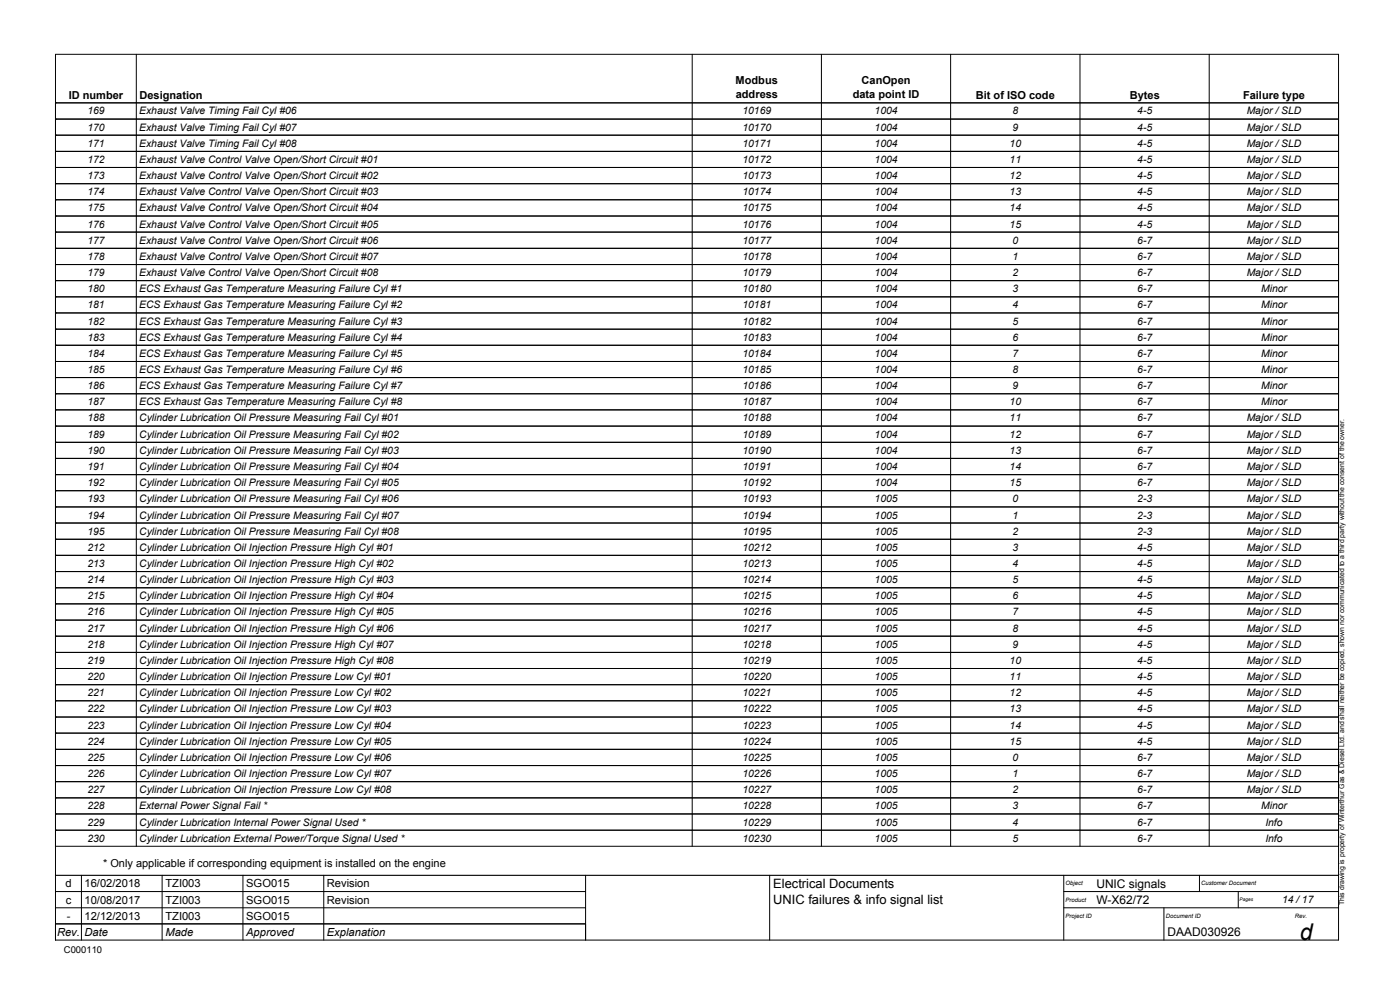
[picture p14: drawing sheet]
<svg xmlns="http://www.w3.org/2000/svg" width="420mm" height="297mm" viewBox="0 0 420 297" stroke-linecap="round" stroke-linejoin="round" font-family="sans-serif">
<defs><g id="words">
<text font-size="6.9" x="390.1" y="282">d</text>
<g font-size="3.9">
<text x="232.1" y="266.4">Electrical Documents</text>
<text x="232.1" y="271.2">UNIC failures &amp; info signal list</text>
</g>
<g font-size="3.6">
<text x="329" y="266.3">UNIC signals</text>
<text x="329" y="271.2">W-X62/72</text>
<text x="350.4" y="280.8">DAAD030926</text>
</g>
<g font-size="3.3">
<text x="20.6" y="29.6">ID number</text>
<text x="41.9" y="29.6">Designation</text>
<text x="220.8" y="25.1">Modbus</text>
<text x="220.8" y="29.3">address</text>
<text x="255.9" y="29.3">data point ID</text>
<text x="258.6" y="25.1">CanOpen</text>
<text x="292.9" y="29.6">Bit of ISO code</text>
<text x="339.1" y="29.6">Bytes</text>
<text x="373.1" y="29.6">Failure type</text>
<text x="30.9" y="260.1">* Only applicable if corresponding equipment is installed on the engine</text>
<text x="19.7" y="266.2">d</text>
<text x="25.4" y="266.2">16/02/2018</text>
<text x="49.6" y="266.2">TZI003</text>
<text x="73.9" y="266.2">SGO015</text>
<text x="98.1" y="266.2">Revision</text>
<text x="19.7" y="271.1">c</text>
<text x="20" y="275.9">-</text>
<text x="25.4" y="275.9">12/12/2013</text>
<text x="25.4" y="271.1">10/08/2017</text>
<text x="49.6" y="275.9">TZI003</text>
<text x="49.6" y="271.1">TZI003</text>
<text x="73.9" y="275.9">SGO015</text>
<text x="73.9" y="271.1">SGO015</text>
<text x="98.1" y="271.1">Revision</text>
<text x="17.1" y="280.8">Rev. Date</text>
<text x="49.6" y="280.8">Made</text>
<text x="73.9" y="280.8">Approved</text>
<text x="98.1" y="280.8">Explanation</text>
</g>
<g font-size="3.1">
<text x="26.2" y="34.3">169</text>
<text x="41.8" y="34.3">Exhaust Valve Timing Fail Cyl #06</text>
<text x="222.8" y="34.3">10169</text>
<text x="262.5" y="34.3">1004</text>
<text x="303.9" y="34.3">8</text>
<text x="341.3" y="34.3">4-5</text>
<text x="374.2" y="34.3">Major / SLD</text>
<text x="26.2" y="39.2">170</text>
<text x="41.8" y="39.2">Exhaust Valve Timing Fail Cyl #07</text>
<text x="222.8" y="39.2">10170</text>
<text x="262.5" y="39.2">1004</text>
<text x="303.9" y="39.2">9</text>
<text x="341.3" y="39.2">4-5</text>
<text x="374.2" y="39.2">Major / SLD</text>
<text x="26.2" y="44">171</text>
<text x="41.8" y="44">Exhaust Valve Timing Fail Cyl #08</text>
<text x="222.8" y="44">10171</text>
<text x="262.5" y="44">1004</text>
<text x="303" y="44">10</text>
<text x="341.3" y="44">4-5</text>
<text x="374.2" y="44">Major / SLD</text>
<text x="26.2" y="48.9">172</text>
<text x="26.2" y="53.7">173</text>
<text x="41.8" y="48.9">Exhaust Valve Control Valve Open/Short Circuit #01</text>
<text x="41.8" y="53.7">Exhaust Valve Control Valve Open/Short Circuit #02</text>
<text x="222.8" y="48.9">10172</text>
<text x="222.8" y="53.7">10173</text>
<text x="262.5" y="48.9">1004</text>
<text x="262.5" y="53.7">1004</text>
<text x="303" y="48.9">11</text>
<text x="303" y="53.7">12</text>
<text x="341.3" y="48.9">4-5</text>
<text x="341.3" y="53.7">4-5</text>
<text x="374.2" y="48.9">Major / SLD</text>
<text x="374.2" y="53.7">Major / SLD</text>
<text x="26.2" y="58.6">174</text>
<text x="41.8" y="58.6">Exhaust Valve Control Valve Open/Short Circuit #03</text>
<text x="222.8" y="58.6">10174</text>
<text x="262.5" y="58.6">1004</text>
<text x="303" y="58.6">13</text>
<text x="341.3" y="58.6">4-5</text>
<text x="374.2" y="58.6">Major / SLD</text>
<text x="26.2" y="63.4">175</text>
<text x="41.8" y="63.4">Exhaust Valve Control Valve Open/Short Circuit #04</text>
<text x="222.8" y="63.4">10175</text>
<text x="262.5" y="63.4">1004</text>
<text x="303" y="63.4">14</text>
<text x="341.3" y="63.4">4-5</text>
<text x="374.2" y="63.4">Major / SLD</text>
<text x="26.2" y="68.3">176</text>
<text x="41.8" y="68.3">Exhaust Valve Control Valve Open/Short Circuit #05</text>
<text x="222.8" y="68.3">10176</text>
<text x="262.5" y="68.3">1004</text>
<text x="303" y="68.3">15</text>
<text x="341.3" y="68.3">4-5</text>
<text x="374.2" y="68.3">Major / SLD</text>
<text x="26.2" y="73.1">177</text>
<text x="26.2" y="78">178</text>
<text x="41.8" y="73.1">Exhaust Valve Control Valve Open/Short Circuit #06</text>
<text x="41.8" y="78">Exhaust Valve Control Valve Open/Short Circuit #07</text>
<text x="222.8" y="73.1">10177</text>
<text x="222.8" y="78">10178</text>
<text x="262.5" y="73.1">1004</text>
<text x="262.5" y="78">1004</text>
<text x="303.9" y="73.1">0</text>
<text x="303.9" y="78">1</text>
<text x="341.3" y="73.1">6-7</text>
<text x="341.3" y="78">6-7</text>
<text x="374.2" y="73.1">Major / SLD</text>
<text x="374.2" y="78">Major / SLD</text>
<text x="26.2" y="82.8">179</text>
<text x="41.8" y="82.8">Exhaust Valve Control Valve Open/Short Circuit #08</text>
<text x="222.8" y="82.8">10179</text>
<text x="262.5" y="82.8">1004</text>
<text x="303.9" y="82.8">2</text>
<text x="341.3" y="82.8">6-7</text>
<text x="374.2" y="82.8">Major / SLD</text>
<text x="26.2" y="87.7">180</text>
<text x="41.8" y="87.7">ECS Exhaust Gas Temperature Measuring Failure Cyl #1</text>
<text x="222.8" y="87.7">10180</text>
<text x="262.5" y="87.7">1004</text>
<text x="303.9" y="87.7">3</text>
<text x="341.3" y="87.7">6-7</text>
<text x="378.5" y="87.7">Minor</text>
<text x="26.2" y="92.5">181</text>
<text x="41.8" y="92.5">ECS Exhaust Gas Temperature Measuring Failure Cyl #2</text>
<text x="222.8" y="92.5">10181</text>
<text x="262.5" y="92.5">1004</text>
<text x="303.9" y="92.5">4</text>
<text x="341.3" y="92.5">6-7</text>
<text x="378.5" y="92.5">Minor</text>
<text x="26.2" y="97.4">182</text>
<text x="41.8" y="97.4">ECS Exhaust Gas Temperature Measuring Failure Cyl #3</text>
<text x="222.8" y="97.4">10182</text>
<text x="262.5" y="97.4">1004</text>
<text x="303.9" y="97.4">5</text>
<text x="341.3" y="97.4">6-7</text>
<text x="378.5" y="97.4">Minor</text>
<text x="26.2" y="102.2">183</text>
<text x="26.2" y="107.1">184</text>
<text x="41.8" y="102.2">ECS Exhaust Gas Temperature Measuring Failure Cyl #4</text>
<text x="41.8" y="107.1">ECS Exhaust Gas Temperature Measuring Failure Cyl #5</text>
<text x="222.8" y="102.2">10183</text>
<text x="222.8" y="107.1">10184</text>
<text x="262.5" y="102.2">1004</text>
<text x="262.5" y="107.1">1004</text>
<text x="303.9" y="102.2">6</text>
<text x="303.9" y="107.1">7</text>
<text x="341.3" y="102.2">6-7</text>
<text x="341.3" y="107.1">6-7</text>
<text x="378.5" y="102.2">Minor</text>
<text x="378.5" y="107.1">Minor</text>
<text x="26.2" y="111.9">185</text>
<text x="41.8" y="111.9">ECS Exhaust Gas Temperature Measuring Failure Cyl #6</text>
<text x="222.8" y="111.9">10185</text>
<text x="262.5" y="111.9">1004</text>
<text x="303.9" y="111.9">8</text>
<text x="341.3" y="111.9">6-7</text>
<text x="378.5" y="111.9">Minor</text>
<text x="26.2" y="116.8">186</text>
<text x="41.8" y="116.8">ECS Exhaust Gas Temperature Measuring Failure Cyl #7</text>
<text x="222.8" y="116.8">10186</text>
<text x="262.5" y="116.8">1004</text>
<text x="303.9" y="116.8">9</text>
<text x="341.3" y="116.8">6-7</text>
<text x="378.5" y="116.8">Minor</text>
<text x="26.2" y="121.6">187</text>
<text x="41.8" y="121.6">ECS Exhaust Gas Temperature Measuring Failure Cyl #8</text>
<text x="222.8" y="121.6">10187</text>
<text x="262.5" y="121.6">1004</text>
<text x="303" y="121.6">10</text>
<text x="341.3" y="121.6">6-7</text>
<text x="378.5" y="121.6">Minor</text>
<text x="26.2" y="126.4">188</text>
<text x="26.2" y="131.3">189</text>
<text x="41.8" y="126.4">Cylinder Lubrication Oil Pressure Measuring Fail Cyl #01</text>
<text x="41.8" y="131.3">Cylinder Lubrication Oil Pressure Measuring Fail Cyl #02</text>
<text x="222.8" y="126.4">10188</text>
<text x="222.8" y="131.3">10189</text>
<text x="262.5" y="126.4">1004</text>
<text x="262.5" y="131.3">1004</text>
<text x="303" y="126.4">11</text>
<text x="303" y="131.3">12</text>
<text x="341.3" y="126.4">6-7</text>
<text x="341.3" y="131.3">6-7</text>
<text x="374.2" y="126.4">Major / SLD</text>
<text x="374.2" y="131.3">Major / SLD</text>
<text x="26.2" y="136.1">190</text>
<text x="41.8" y="136.1">Cylinder Lubrication Oil Pressure Measuring Fail Cyl #03</text>
<text x="222.8" y="136.1">10190</text>
<text x="262.5" y="136.1">1004</text>
<text x="303" y="136.1">13</text>
<text x="341.3" y="136.1">6-7</text>
<text x="374.2" y="136.1">Major / SLD</text>
<text x="26.2" y="141">191</text>
<text x="41.8" y="141">Cylinder Lubrication Oil Pressure Measuring Fail Cyl #04</text>
<text x="222.8" y="141">10191</text>
<text x="262.5" y="141">1004</text>
<text x="303" y="141">14</text>
<text x="341.3" y="141">6-7</text>
<text x="374.2" y="141">Major / SLD</text>
<text x="26.2" y="145.8">192</text>
<text x="41.8" y="145.8">Cylinder Lubrication Oil Pressure Measuring Fail Cyl #05</text>
<text x="222.8" y="145.8">10192</text>
<text x="262.5" y="145.8">1004</text>
<text x="303" y="145.8">15</text>
<text x="341.3" y="145.8">6-7</text>
<text x="374.2" y="145.8">Major / SLD</text>
<text x="26.2" y="150.7">193</text>
<text x="26.2" y="155.6">194</text>
<text x="41.8" y="150.7">Cylinder Lubrication Oil Pressure Measuring Fail Cyl #06</text>
<text x="41.8" y="155.6">Cylinder Lubrication Oil Pressure Measuring Fail Cyl #07</text>
<text x="222.8" y="150.7">10193</text>
<text x="222.8" y="155.6">10194</text>
<text x="262.5" y="150.7">1005</text>
<text x="262.5" y="155.6">1005</text>
<text x="303.9" y="150.7">0</text>
<text x="303.9" y="155.6">1</text>
<text x="341.3" y="150.7">2-3</text>
<text x="341.3" y="155.6">2-3</text>
<text x="374.2" y="150.7">Major / SLD</text>
<text x="374.2" y="155.6">Major / SLD</text>
<text x="26.2" y="160.4">195</text>
<text x="41.8" y="160.4">Cylinder Lubrication Oil Pressure Measuring Fail Cyl #08</text>
<text x="222.8" y="160.4">10195</text>
<text x="262.5" y="160.4">1005</text>
<text x="303.9" y="160.4">2</text>
<text x="341.3" y="160.4">2-3</text>
<text x="374.2" y="160.4">Major / SLD</text>
<text x="26.2" y="165.3">212</text>
<text x="41.8" y="165.3">Cylinder Lubrication Oil Injection Pressure High Cyl #01</text>
<text x="222.8" y="165.3">10212</text>
<text x="262.5" y="165.3">1005</text>
<text x="303.9" y="165.3">3</text>
<text x="341.3" y="165.3">4-5</text>
<text x="374.2" y="165.3">Major / SLD</text>
<text x="26.2" y="170.1">213</text>
<text x="41.8" y="170.1">Cylinder Lubrication Oil Injection Pressure High Cyl #02</text>
<text x="222.8" y="170.1">10213</text>
<text x="262.5" y="170.1">1005</text>
<text x="303.9" y="170.1">4</text>
<text x="341.3" y="170.1">4-5</text>
<text x="374.2" y="170.1">Major / SLD</text>
<text x="26.2" y="175">214</text>
<text x="26.2" y="179.8">215</text>
<text x="41.8" y="175">Cylinder Lubrication Oil Injection Pressure High Cyl #03</text>
<text x="41.8" y="179.8">Cylinder Lubrication Oil Injection Pressure High Cyl #04</text>
<text x="222.8" y="175">10214</text>
<text x="222.8" y="179.8">10215</text>
<text x="262.5" y="175">1005</text>
<text x="262.5" y="179.8">1005</text>
<text x="303.9" y="175">5</text>
<text x="303.9" y="179.8">6</text>
<text x="341.3" y="175">4-5</text>
<text x="341.3" y="179.8">4-5</text>
<text x="374.2" y="175">Major / SLD</text>
<text x="374.2" y="179.8">Major / SLD</text>
<text x="26.2" y="184.7">216</text>
<text x="41.8" y="184.7">Cylinder Lubrication Oil Injection Pressure High Cyl #05</text>
<text x="222.8" y="184.7">10216</text>
<text x="262.5" y="184.7">1005</text>
<text x="303.9" y="184.7">7</text>
<text x="341.3" y="184.7">4-5</text>
<text x="374.2" y="184.7">Major / SLD</text>
<text x="26.2" y="189.5">217</text>
<text x="41.8" y="189.5">Cylinder Lubrication Oil Injection Pressure High Cyl #06</text>
<text x="222.8" y="189.5">10217</text>
<text x="262.5" y="189.5">1005</text>
<text x="303.9" y="189.5">8</text>
<text x="341.3" y="189.5">4-5</text>
<text x="374.2" y="189.5">Major / SLD</text>
<text x="26.2" y="194.4">218</text>
<text x="41.8" y="194.4">Cylinder Lubrication Oil Injection Pressure High Cyl #07</text>
<text x="222.8" y="194.4">10218</text>
<text x="262.5" y="194.4">1005</text>
<text x="303.9" y="194.4">9</text>
<text x="341.3" y="194.4">4-5</text>
<text x="374.2" y="194.4">Major / SLD</text>
<text x="26.2" y="199.2">219</text>
<text x="41.8" y="199.2">Cylinder Lubrication Oil Injection Pressure High Cyl #08</text>
<text x="222.8" y="199.2">10219</text>
<text x="262.5" y="199.2">1005</text>
<text x="303" y="199.2">10</text>
<text x="341.3" y="199.2">4-5</text>
<text x="374.2" y="199.2">Major / SLD</text>
<text x="26.2" y="204">220</text>
<text x="26.2" y="208.9">221</text>
<text x="41.8" y="204">Cylinder Lubrication Oil Injection Pressure Low Cyl #01</text>
<text x="41.8" y="208.9">Cylinder Lubrication Oil Injection Pressure Low Cyl #02</text>
<text x="222.8" y="204">10220</text>
<text x="222.8" y="208.9">10221</text>
<text x="262.5" y="204">1005</text>
<text x="262.5" y="208.9">1005</text>
<text x="303" y="204">11</text>
<text x="303" y="208.9">12</text>
<text x="341.3" y="204">4-5</text>
<text x="341.3" y="208.9">4-5</text>
<text x="374.2" y="204">Major / SLD</text>
<text x="374.2" y="208.9">Major / SLD</text>
<text x="26.2" y="213.7">222</text>
<text x="41.8" y="213.7">Cylinder Lubrication Oil Injection Pressure Low Cyl #03</text>
<text x="222.8" y="213.7">10222</text>
<text x="262.5" y="213.7">1005</text>
<text x="303" y="213.7">13</text>
<text x="341.3" y="213.7">4-5</text>
<text x="374.2" y="213.7">Major / SLD</text>
<text x="26.2" y="218.6">223</text>
<text x="41.8" y="218.6">Cylinder Lubrication Oil Injection Pressure Low Cyl #04</text>
<text x="222.8" y="218.6">10223</text>
<text x="262.5" y="218.6">1005</text>
<text x="303" y="218.6">14</text>
<text x="341.3" y="218.6">4-5</text>
<text x="374.2" y="218.6">Major / SLD</text>
<text x="26.2" y="223.4">224</text>
<text x="41.8" y="223.4">Cylinder Lubrication Oil Injection Pressure Low Cyl #05</text>
<text x="222.8" y="223.4">10224</text>
<text x="262.5" y="223.4">1005</text>
<text x="303" y="223.4">15</text>
<text x="341.3" y="223.4">4-5</text>
<text x="374.2" y="223.4">Major / SLD</text>
<text x="26.2" y="228.3">225</text>
<text x="26.2" y="233.1">226</text>
<text x="41.8" y="228.3">Cylinder Lubrication Oil Injection Pressure Low Cyl #06</text>
<text x="41.8" y="233.1">Cylinder Lubrication Oil Injection Pressure Low Cyl #07</text>
<text x="222.8" y="228.3">10225</text>
<text x="222.8" y="233.1">10226</text>
<text x="262.5" y="228.3">1005</text>
<text x="262.5" y="233.1">1005</text>
<text x="303.9" y="228.3">0</text>
<text x="303.9" y="233.1">1</text>
<text x="341.3" y="228.3">6-7</text>
<text x="341.3" y="233.1">6-7</text>
<text x="374.2" y="228.3">Major / SLD</text>
<text x="374.2" y="233.1">Major / SLD</text>
<text x="26.2" y="238">227</text>
<text x="41.8" y="238">Cylinder Lubrication Oil Injection Pressure Low Cyl #08</text>
<text x="222.8" y="238">10227</text>
<text x="262.5" y="238">1005</text>
<text x="303.9" y="238">2</text>
<text x="341.3" y="238">6-7</text>
<text x="374.2" y="238">Major / SLD</text>
<text x="26.2" y="242.8">228</text>
<text x="41.8" y="242.8">External Power Signal Fail *</text>
<text x="222.8" y="242.8">10228</text>
<text x="262.5" y="242.8">1005</text>
<text x="303.9" y="242.8">3</text>
<text x="341.3" y="242.8">6-7</text>
<text x="378.5" y="242.8">Minor</text>
<text x="26.2" y="247.7">229</text>
<text x="41.8" y="247.7">Cylinder Lubrication Internal Power Signal Used *</text>
<text x="222.8" y="247.7">10229</text>
<text x="262.5" y="247.7">1005</text>
<text x="303.9" y="247.7">4</text>
<text x="341.3" y="247.7">6-7</text>
<text x="379.7" y="247.7">Info</text>
<text x="26.2" y="252.5">230</text>
<text x="41.8" y="252.5">Cylinder Lubrication External Power/Torque Signal Used *</text>
<text x="222.8" y="252.5">10230</text>
<text x="262.5" y="252.5">1005</text>
<text x="303.9" y="252.5">5</text>
<text x="341.3" y="252.5">6-7</text>
<text x="379.7" y="252.5">Info</text>
<text x="384.8" y="271">14 / 17</text>
</g>
<text font-size="2.8" x="19.2" y="286">C000110</text>
<text font-size="2.1" x="403.4" y="271.6" transform="rotate(-90 403.4 271.6)">This drawing is property of Winterthur Gas &amp; Diesel Ltd. and shall neither be copied, shown nor communicated to a third party without the consent of the owner.</text>
<g font-size="1.8">
<text x="319.8" y="265.7">Object</text>
<text x="360.5" y="265.7">Customer Document</text>
<text x="319.8" y="275.4">Project ID</text>
<text x="319.8" y="270.6">Product</text>
<text x="349.9" y="275.4">Document ID</text>
<text x="388.6" y="275.4">Rev.</text>
</g>
<text font-size="1.4" x="372" y="270.5">Pages</text>
</g></defs>
<g fill="none" stroke="#000" stroke-width=".3">
<path d="M16.7 16.3h385v265.8h-385zM40.9 16.3v237.6M207.7 16.3v237.6M246.5 16.3v237.6M285.3 16.3v237.6M324.1 16.3v237.6M362.9 16.3v237.6M16.7 30.9h.1M16.7 35.7h.1M16.7 30.9h385M16.7 35.7h385M16.7 40.6h.1"/>
<path d="M16.7 45.4h.1M16.7 50.2h.1M16.7 55.1h.1M16.7 59.9h.1M16.7 40.6h385M16.7 45.4h385M16.7 50.2h385M16.7 55.1h385M16.7 59.9h385M16.7 64.8h.1M16.7 69.6h.1M16.7 74.5h.1"/>
<path d="M16.7 79.4h.1M16.7 64.8h385M16.7 69.6h385M16.7 74.5h385M16.7 79.4h385M16.7 84.2h.1M16.7 89.1h.1M16.7 93.9h.1M16.7 98.8h.1M16.7 84.2h385M16.7 89.1h385M16.7 93.9h385"/>
<path d="M16.7 98.8h385M16.7 103.6h.1M16.7 108.5h.1M16.7 113.3h.1M16.7 118.2h.1M16.7 103.6h385M16.7 108.5h385M16.7 113.3h385M16.7 118.2h385M16.7 123h.1M16.7 127.8h.1M16.7 132.7h.1"/>
<path d="M16.7 137.5h.1M16.7 123h385M16.7 127.8h385M16.7 132.7h385M16.7 137.5h385M16.7 142.4h.1M16.7 147.2h.1M16.7 152.1h.1M16.7 156.9h.1M16.7 142.4h385M16.7 147.2h385M16.7 152.1h385"/>
<path d="M16.7 156.9h385M16.7 161.8h.1M16.7 166.6h.1M16.7 171.5h.1M16.7 176.4h.1M16.7 161.8h385M16.7 166.6h385M16.7 171.5h385M16.7 176.4h385M16.7 181.2h.1M16.7 186.1h.1M16.7 190.9h.1"/>
<path d="M16.7 195.7h.1M16.7 181.2h385M16.7 186.1h385M16.7 190.9h385M16.7 195.7h385M16.7 200.6h.1M16.7 205.4h.1M16.7 210.3h.1M16.7 215.1h.1M16.7 220h.1M16.7 200.6h385M16.7 205.4h385"/>
<path d="M16.7 210.3h385M16.7 215.1h385M16.7 220h385M16.7 224.8h.1M16.7 229.7h.1M16.7 234.5h.1M16.7 239.4h.1M16.7 224.8h385M16.7 229.7h385M16.7 234.5h385M16.7 239.4h385M16.7 244.2h.1"/>
<path d="M16.7 249.1h.1M16.7 244.2h385M16.7 249.1h385M16.7 253.9h385M16.7 267.5h159M16.7 272.4h159M16.7 277.2h159M24.4 262.6v19.5M48.7 262.6v19.5M72.9 262.6v19.5M97.2 262.6v19.5M175.7 262.6v19.5"/>
<path d="M231 262.6v19.5M319.2 267.5h82.5M319.2 262.6v19.5M319.2 272.4h82.5M349.3 272.4v9.7M360 262.6v4.9M371.6 267.5v4.9"/>
</g>
<path d="M16.7 262.6h385" fill="none" stroke="#000" stroke-width=".34"/>
<use href="#words"/>
</svg>
